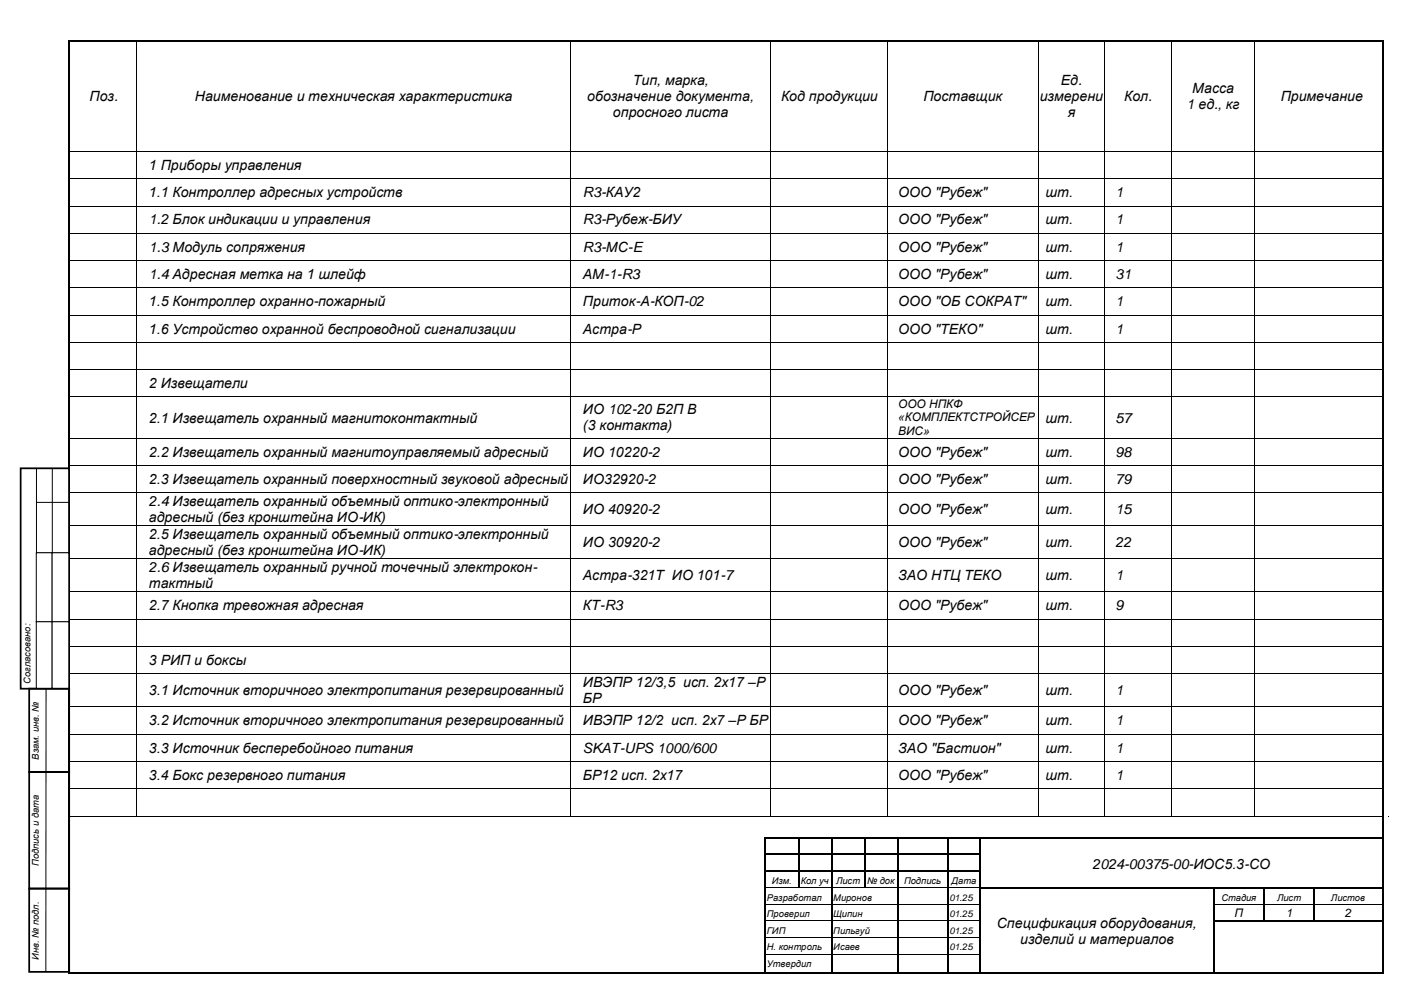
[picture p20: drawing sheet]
<svg xmlns="http://www.w3.org/2000/svg" width="420mm" height="297mm" viewBox="0 0 420 297" stroke-linecap="round" stroke-linejoin="round" font-family="sans-serif">
<defs><g id="words">
<g font-size="4.2">
<text x="189.7" y="25.4">Тип, марка,</text>
<text x="318.1" y="25.4">Ед.</text>
<text x="357.5" y="27.9">Масса</text>
<text x="26.8" y="30.3">Поз.</text>
<text x="58.4" y="30.3">Наименование и техническая характеристика</text>
<text x="176.1" y="30.3">обозначение документа,</text>
<text x="183.8" y="35.1">опросного листа</text>
<text x="234.2" y="30.3">Код продукции</text>
<text x="276.8" y="30.3">Поставщик</text>
<text x="311.7" y="30.3">измерени</text>
<text x="320.1" y="35.1">я</text>
<text x="337" y="30.3">Кол.</text>
<text x="355.8" y="32.8">1 ед., кг</text>
<text x="384" y="30.3">Примечание</text>
<text x="44.6" y="51">1 Приборы управления</text>
<text x="44.6" y="59.2">1.1 Контроллер адресных устройств</text>
<text x="174.8" y="59.2">R3-КАУ2</text>
<text x="269.3" y="59.2">ООО &quot;Рубеж&quot;</text>
<text x="313.4" y="59.2">шт.</text>
<text x="334.4" y="59.2">1</text>
<text x="44.6" y="67.3">1.2 Блок индикации и управления</text>
<text x="174.8" y="67.3">R3-Рубеж-БИУ</text>
<text x="269.3" y="67.3">ООО &quot;Рубеж&quot;</text>
<text x="313.4" y="67.3">шт.</text>
<text x="334.4" y="67.3">1</text>
<text x="44.6" y="75.5">1.3 Модуль сопряжения</text>
<text x="174.8" y="75.5">R3-МС-E</text>
<text x="269.3" y="75.5">ООО &quot;Рубеж&quot;</text>
<text x="313.4" y="75.5">шт.</text>
<text x="334.4" y="75.5">1</text>
<text x="44.6" y="83.8">1.4 Адресная метка на 1 шлейф</text>
<text x="174.8" y="83.8">АМ-1-R3</text>
<text x="269.3" y="83.8">ООО &quot;Рубеж&quot;</text>
<text x="313.4" y="83.8">шт.</text>
<text x="334.4" y="83.8">31</text>
<text x="44.6" y="91.9">1.5 Контроллер охранно-пожарный</text>
<text x="174.8" y="91.9">Приток-А-КОП-02</text>
<text x="269.3" y="91.9">ООО &quot;ОБ СОКРАТ&quot;</text>
<text x="313.4" y="91.9">шт.</text>
<text x="334.4" y="91.9">1</text>
<text x="44.6" y="100.1">1.6 Устройство охранной беспроводной сигнализации</text>
<text x="174.8" y="100.1">Астра-Р</text>
<text x="269.3" y="100.1">ООО &quot;ТЕКО&quot;</text>
<text x="313.4" y="100.1">шт.</text>
<text x="334.4" y="100.1">1</text>
<text x="44.6" y="116.5">2 Извещатели</text>
<text x="174.8" y="124.3">ИО 102-20 Б2П В</text>
<text x="44.6" y="126.8">2.1 Извещатель охранный магнитоконтактный</text>
<text x="174.8" y="129.2">(3 контакта)</text>
<text x="313.4" y="126.8">шт.</text>
<text x="334.4" y="126.8">57</text>
<text x="44.6" y="137">2.2 Извещатель охранный магнитоуправляемый адресный</text>
<text x="174.8" y="137">ИО 10220-2</text>
<text x="269.3" y="137">ООО &quot;Рубеж&quot;</text>
<text x="313.4" y="137">шт.</text>
<text x="334.4" y="137">98</text>
<text x="44.6" y="145.2">2.3 Извещатель охранный поверхностный звуковой адресный</text>
<text x="174.8" y="145.2">ИО32920-2</text>
<text x="269.3" y="145.2">ООО &quot;Рубеж&quot;</text>
<text x="313.4" y="145.2">шт.</text>
<text x="334.4" y="145.2">79</text>
<text x="44.6" y="151.8">2.4 Извещатель охранный объемный оптико-электронный</text>
<text x="174.8" y="154.2">ИО 40920-2</text>
<text x="269.3" y="154.2">ООО &quot;Рубеж&quot;</text>
<text x="313.4" y="154.2">шт.</text>
<text x="334.4" y="154.2">15</text>
<text x="44.6" y="156.7">адресный (без кронштейна ИО-ИК)</text>
<text x="44.6" y="161.8">2.5 Извещатель охранный объемный оптико-электронный</text>
<text x="44.6" y="166.6">адресный (без кронштейна ИО-ИК)</text>
<text x="174.8" y="164.1">ИО 30920-2</text>
<text x="269.3" y="164.1">ООО &quot;Рубеж&quot;</text>
<text x="313.4" y="164.1">шт.</text>
<text x="334.4" y="164.1">22</text>
<text x="44.6" y="171.7">2.6 Извещатель охранный ручной точечный электрокон-</text>
<text x="44.6" y="176.5">тактный</text>
<text x="174.8" y="174.1">Астра-321Т ИО 101-7</text>
<text x="269.3" y="174.1">ЗАО НТЦ ТЕКО</text>
<text x="313.4" y="174.1">шт.</text>
<text x="334.4" y="174.1">1</text>
<text x="44.6" y="183.1">2.7 Кнопка тревожная адресная</text>
<text x="174.8" y="183.1">КТ-R3</text>
<text x="269.3" y="183.1">ООО &quot;Рубеж&quot;</text>
<text x="313.4" y="183.1">шт.</text>
<text x="334.4" y="183.1">9</text>
<text x="44.6" y="199.5">3 РИП и боксы</text>
<text x="44.6" y="208.6">3.1 Источник вторичного электропитания резервированный</text>
<text x="174.8" y="206.1">ИВЭПР 12/3,5 исп. 2x17 –Р</text>
<text x="269.3" y="208.6">ООО &quot;Рубеж&quot;</text>
<text x="313.4" y="208.6">шт.</text>
<text x="334.4" y="208.6">1</text>
<text x="174.8" y="211">БР</text>
<text x="44.6" y="217.6">3.2 Источник вторичного электропитания резервированный</text>
<text x="174.8" y="217.6">ИВЭПР 12/2 исп. 2x7 –Р БР</text>
<text x="269.3" y="217.6">ООО &quot;Рубеж&quot;</text>
<text x="313.4" y="217.6">шт.</text>
<text x="334.4" y="217.6">1</text>
<text x="44.6" y="225.8">3.3 Источник бесперебойного питания</text>
<text x="174.8" y="225.8">SKAT-UPS 1000/600</text>
<text x="269.3" y="225.8">ЗАО &quot;Бастион&quot;</text>
<text x="313.4" y="225.8">шт.</text>
<text x="334.4" y="225.8">1</text>
<text x="44.6" y="234">3.4 Бокс резервного питания</text>
<text x="174.8" y="234">БР12 исп. 2x17</text>
<text x="269.3" y="234">ООО &quot;Рубеж&quot;</text>
<text x="313.4" y="234">шт.</text>
<text x="334.4" y="234">1</text>
<text x="327.6" y="260.9">2024-00375-00-ИОС5.3-СО</text>
<text x="298.8" y="278.5">Спецификация оборудования,</text>
<text x="305.9" y="283.3">изделий и материалов</text>
</g>
<g font-size="3.6">
<text x="269.3" y="122.4">ООО НПКФ</text>
<text x="269.3" y="126.4">«КОМПЛЕКТСТРОЙСЕР</text>
<text x="269.3" y="130.5">ВИС»</text>
<text x="370.2" y="275">П</text>
<text x="385.5" y="275">1</text>
<text x="403.2" y="275">2</text>
</g>
<g font-size="2.8">
<text x="9.1" y="205.1" transform="rotate(-90 9.1 205.1)">Согласовано:</text>
<text x="11.6" y="227.9" transform="rotate(-90 11.6 227.9)">Взам. инв. №</text>
<text x="11.6" y="259.8" transform="rotate(-90 11.6 259.8)">Подпись и дата</text>
<text x="231.4" y="265.3">Изм.</text>
<text x="240.1" y="265.3">Кол уч</text>
<text x="250.7" y="265.3">Лист</text>
<text x="260" y="265.3">№ док</text>
<text x="271.1" y="265.3">Подпись</text>
<text x="285.3" y="265.3">Дата</text>
<text x="229.9" y="270.2">Разработал</text>
<text x="229.9" y="275.2">Проверил</text>
<text x="249.8" y="270.2">Миронов</text>
<text x="249.8" y="275.2">Щипин</text>
<text x="284.6" y="270.2">01.25</text>
<text x="284.6" y="275.2">01.25</text>
<text x="366.2" y="270.3">Стадия</text>
<text x="382.9" y="270.3">Лист</text>
<text x="399" y="270.3">Листов</text>
<text x="229.9" y="280.2">ГИП</text>
<text x="249.8" y="280.2">Пильгуй</text>
<text x="284.6" y="280.2">01.25</text>
<text x="11.6" y="288" transform="rotate(-90 11.6 288)">Инв. № подл.</text>
<text x="229.9" y="285.2">Н. контроль</text>
<text x="249.8" y="285.2">Исаев</text>
<text x="284.6" y="285.2">01.25</text>
<text x="229.9" y="290.2">Утвердил</text>
</g>
</g></defs>
<g fill="#000">
<path d="M20.7 12h.3v.4h-.3z" fill-rule="evenodd"/>
<path d="M20.7 12h.3v.4h-.3z" fill-rule="evenodd"/>
<path d="M414.6 12h.4v.4h-.4z" fill-rule="evenodd"/>
<path d="M414.6 12h.4v.4h-.4z" fill-rule="evenodd"/>
<path d="M229.2 251.1h.4v.3h-.4z" fill-rule="evenodd"/>
<path d="M229.2 251.1h.4v.3h-.4z" fill-rule="evenodd"/>
<path d="M229.2 256.1h.4v.3h-.4z" fill-rule="evenodd"/>
<path d="M239.2 251.1h.4v.3h-.4z" fill-rule="evenodd"/>
<path d="M239.2 256.1h.4v.3h-.4z" fill-rule="evenodd"/>
<path d="M249.2 251.1h.4v.3h-.4z" fill-rule="evenodd"/>
<path d="M249.2 256.1h.4v.3h-.4z" fill-rule="evenodd"/>
<path d="M259.1 251.1h.4v.3h-.4z" fill-rule="evenodd"/>
<path d="M259.1 256.1h.4v.3h-.4z" fill-rule="evenodd"/>
<path d="M269 251.1h.3v.3h-.3z" fill-rule="evenodd"/>
<path d="M269 256.1h.3v.3h-.3z" fill-rule="evenodd"/>
<path d="M284 251.1h.4v.3h-.4z" fill-rule="evenodd"/>
<path d="M284 256.1h.4v.3h-.4z" fill-rule="evenodd"/>
<path d="M293.8 251.1h.3v.3h-.3z" fill-rule="evenodd"/>
<path d="M293.8 256.1h.3v.3h-.3z" fill-rule="evenodd"/>
<path d="M229.2 261.2h.4v.3h-.4z" fill-rule="evenodd"/>
<path d="M229.2 266.2h.4v.3h-.4z" fill-rule="evenodd"/>
<path d="M229.2 271.2h.4v.3h-.4z" fill-rule="evenodd"/>
<path d="M229.2 276.2h.4v.3h-.4z" fill-rule="evenodd"/>
<path d="M239.2 261.2h.4v.3h-.4z" fill-rule="evenodd"/>
<path d="M249.2 261.2h.4v.3h-.4z" fill-rule="evenodd"/>
<path d="M249.2 266.2h.4v.3h-.4z" fill-rule="evenodd"/>
<path d="M249.2 271.2h.4v.3h-.4z" fill-rule="evenodd"/>
<path d="M249.2 276.2h.4v.3h-.4z" fill-rule="evenodd"/>
<path d="M259.1 261.2h.4v.3h-.4z" fill-rule="evenodd"/>
<path d="M269 261.2h.3v.3h-.3z" fill-rule="evenodd"/>
<path d="M269 266.2h.3v.3h-.3z" fill-rule="evenodd"/>
<path d="M269 271.2h.3v.3h-.3z" fill-rule="evenodd"/>
<path d="M269 276.2h.3v.3h-.3z" fill-rule="evenodd"/>
<path d="M284 261.2h.4v.3h-.4z" fill-rule="evenodd"/>
<path d="M284 266.2h.4v.3h-.4z" fill-rule="evenodd"/>
<path d="M284 271.2h.4v.3h-.4z" fill-rule="evenodd"/>
<path d="M284 276.2h.4v.3h-.4z" fill-rule="evenodd"/>
<path d="M293.8 261.2h.3v.3h-.3z" fill-rule="evenodd"/>
<path d="M293.8 266.2h.3v.3h-.3z" fill-rule="evenodd"/>
<path d="M293.8 271.2h.3v.3h-.3z" fill-rule="evenodd"/>
<path d="M293.8 276.2h.3v.3h-.3z" fill-rule="evenodd"/>
<path d="M363.8 266.2h.3v.3h-.3z" fill-rule="evenodd"/>
<path d="M363.8 271.2h.3v.3h-.3z" fill-rule="evenodd"/>
<path d="M363.8 276.2h.3v.3h-.3z" fill-rule="evenodd"/>
<path d="M378.8 266.2h.3v.3h-.3z" fill-rule="evenodd"/>
<path d="M378.8 271.2h.3v.3h-.3z" fill-rule="evenodd"/>
<path d="M378.8 276.2h.3v.3h-.3z" fill-rule="evenodd"/>
<path d="M393.8 266.2h.3v.3h-.3z" fill-rule="evenodd"/>
<path d="M393.8 271.2h.3v.3h-.3z" fill-rule="evenodd"/>
<path d="M393.8 276.2h.3v.3h-.3z" fill-rule="evenodd"/>
<path d="M20.7 291.6h.3v.3h-.3z" fill-rule="evenodd"/>
<path d="M20.7 291.6h.3v.3h-.3z" fill-rule="evenodd"/>
<path d="M229.2 281.2h.4v.3h-.4z" fill-rule="evenodd"/>
<path d="M229.2 286.2h.4v.3h-.4z" fill-rule="evenodd"/>
<path d="M249.2 281.2h.4v.3h-.4z" fill-rule="evenodd"/>
<path d="M249.2 286.2h.4v.3h-.4z" fill-rule="evenodd"/>
<path d="M269 281.2h.3v.3h-.3z" fill-rule="evenodd"/>
<path d="M269 286.2h.3v.3h-.3z" fill-rule="evenodd"/>
<path d="M284 281.2h.4v.3h-.4z" fill-rule="evenodd"/>
<path d="M284 286.2h.4v.3h-.4z" fill-rule="evenodd"/>
<path d="M293.8 281.2h.3v.3h-.3z" fill-rule="evenodd"/>
<path d="M293.8 286.2h.3v.3h-.3z" fill-rule="evenodd"/>
<path d="M363.8 281.2h.3v.3h-.3z" fill-rule="evenodd"/>
<path d="M363.8 286.2h.3v.3h-.3z" fill-rule="evenodd"/>
<path d="M414.6 291.6h.4v.3h-.4z" fill-rule="evenodd"/>
<path d="M414.6 291.6h.4v.3h-.4z" fill-rule="evenodd"/>
</g>
<g fill="none" stroke="#000" stroke-width=".34">
<path d="M20.8 12.4v279.2M21 12.2h393.6M414.8 12.4v279.2M229.4 251.4v4.7M229.4 256.4v4.8M229.6 251.3h9.6M229.6 256.3h9.6M239.4 251.4v4.7M239.4 256.4v4.8M239.6 251.3h9.6M239.6 256.3h9.6M249.4 251.4v4.7"/>
<path d="M249.4 256.4v4.8M249.6 251.3h9.5M249.6 256.3h9.5M259.3 251.4v4.7M259.3 256.4v4.8M259.5 251.3h9.5M259.5 256.3h9.5M269.1 251.4v4.7M269.1 256.4v4.8M269.3 251.3h14.7M269.3 256.3h14.7M284.2 251.4v4.7"/>
<path d="M284.2 256.4v4.8M284.4 251.3h9.4M284.4 256.3h9.4M293.9 251.4v4.7M293.9 256.4v4.8M294.1 251.3h120.5M229.4 261.5v4.7M229.4 266.5v4.7M229.4 271.5v4.7M229.4 276.5v4.7M229.6 261.4h9.6M239.4 261.5v4.7"/>
<path d="M239.6 261.4h9.6M249.4 261.5v4.7M249.4 266.5v4.7M249.4 271.5v4.7M249.4 276.5v4.7M249.6 261.4h9.5M259.3 261.5v4.7M259.5 261.4h9.5M269.1 261.5v4.7M269.1 266.5v4.7M269.1 271.5v4.7M269.1 276.5v4.7"/>
<path d="M269.3 261.4h14.7M284.2 261.5v4.7M284.2 266.5v4.7M284.2 271.5v4.7M284.2 276.5v4.7M284.4 261.4h9.4M293.9 261.5v4.7M293.9 266.5v4.7M293.9 271.5v4.7M293.9 276.5v4.7M294.1 266.4h69.7M364 266.5v4.7"/>
<path d="M364 271.5v4.7M364 276.5v4.7M364.1 266.4h14.7M364.1 276.3h14.7M379 266.5v4.7M379 271.5v4.7M379.1 266.4h14.7M379.1 276.3h14.7M393.9 266.5v4.7M393.9 271.5v4.7M394.1 266.4h20.5M394.1 276.3h20.5"/>
<path d="M21 291.8h393.6M229.4 281.5v4.7M229.4 286.5v5.1M249.4 281.5v4.7M249.4 286.5v5.1M269.1 281.5v4.7M269.1 286.5v5.1M284.2 281.5v4.7M284.2 286.5v5.1M293.9 281.5v4.7M293.9 286.5v5.1M364 281.5v4.7"/>
<path d="M364 286.5v5.1"/>
</g>
<g fill="none" stroke="#000" stroke-width=".3">
<path d="M229.6 266.2h9.6M229.6 271.2h19.6M229.6 276.2h19.6M239.3 266.2h9.9M249.6 266.2h9.5M249.6 271.2h19.4M249.6 276.2h19.4M259.2 266.2h9.8M269.3 266.2h14.7M269.3 271.2h14.7M269.3 276.2h14.7M284.4 266.2h9.4"/>
<path d="M284.4 271.2h9.4M284.4 276.2h9.4M364.1 271.3h14.7M379.1 271.3h14.7M394.1 271.3h20.5M229.6 281.2h19.6M229.6 286.2h19.6M249.6 281.2h19.4M249.6 286.2h19.4M269.3 281.2h14.7M269.3 286.2h14.7M284.4 281.2h9.4"/>
<path d="M284.4 286.2h9.4"/>
</g>
<path d="M6.2 140.5h14.5v66.1h-14.5z" fill-rule="evenodd" fill="#fff"/>
<path d="M6.2 140.5h14.5v66.1h-14.5zM8.7 206.6h12v25h-12zM8.7 231.6h12v35h-12zM8.7 266.6h12v25h-12z" fill="none" stroke="#000" stroke-width=".53"/>
<path d="M10.9 140.5v66.1M10.9 150.7h9.8M15.7 140.5v66.1M10.9 165.9h9.8M10.9 186h9.8M13.8 206.6l-.1 85" fill="none" stroke="#000" stroke-width=".3"/>
<path d="M10.9 186.5h4.7v20h-4.7z" fill-rule="evenodd" fill="#fff"/>
<path d="M10.9 186.5h4.7v20h-4.7z" fill="none" stroke="#000" stroke-width=".3"/>
<path d="M15.6 186.5h5v20h-5z" fill-rule="evenodd" fill="#fff"/>
<path d="M15.6 186.5h5v20h-5z" fill="none" stroke="#000" stroke-width=".3"/>
<path d="M10.9 165.8h4.7v20.7h-4.7z" fill-rule="evenodd" fill="#fff"/>
<path d="M10.9 165.8h4.7v20.7h-4.7z" fill="none" stroke="#000" stroke-width=".3"/>
<path d="M15.6 165.8h5v20.7h-5z" fill-rule="evenodd" fill="#fff"/>
<g fill="none" stroke="#000" stroke-width=".3">
<path d="M41.1 12.4v32.9M171.1 12.4v32.9M231.1 12.4v32.9M266.2 12.4v32.9M311.2 12.4v32.9M331.2 12.4v32.9M351.2 12.4v32.9M376.3 12.4v32.9M21.2 45.4h19.8M21.2 53.6h19.8M41.1 45.5v8M41.1 53.7v8"/>
<path d="M41.2 45.4h129.9M41.2 53.6h129.9M171.1 45.5v8M171.1 53.7v8M171.2 45.4h59.8M171.2 53.6h59.8M231.1 45.5v8M231.1 53.7v8M231.2 45.4h34.9M231.2 53.6h34.9M266.2 45.5v8M266.2 53.7v8"/>
<path d="M266.2 45.4h44.9M266.2 53.6h44.9M311.2 45.5v8M311.2 53.7v8M311.3 45.4h19.8M311.3 53.6h19.8M331.2 45.5v8M331.2 53.7v8M331.3 45.4h19.8M331.3 53.6h19.8M351.2 45.5v8M351.2 53.7v8"/>
<path d="M351.3 45.4h24.9M351.3 53.6h24.9M376.3 45.5v8M376.3 53.7v8M376.3 45.4h38.3M376.3 53.6h38.3M21.2 61.8h19.8M21.2 70h19.8M21.2 78.2h19.8M41.1 61.9v8M41.1 70v8.1M41.1 78.3v8"/>
<path d="M41.2 61.8h129.9M41.2 70h129.9M41.2 78.2h129.9M171.1 61.9v8M171.1 70v8.1M171.1 78.3v8M171.2 61.8h59.8M171.2 70h59.8M171.2 78.2h59.8M231.1 61.9v8M231.1 70v8.1M231.1 78.3v8"/>
<path d="M231.2 61.8h34.9M231.2 70h34.9M231.2 78.2h34.9M266.2 61.9v8M266.2 70v8.1M266.2 78.3v8M266.2 61.8h44.9M266.2 70h44.9M266.2 78.2h44.9M311.2 61.9v8M311.2 70v8.1M311.2 78.3v8"/>
<path d="M311.3 61.8h19.8M311.3 70h19.8M311.3 78.2h19.8M331.2 61.9v8M331.2 70v8.1M331.2 78.3v8M331.3 61.8h19.8M331.3 70h19.8M331.3 78.2h19.8M351.2 61.9v8M351.2 70v8.1M351.2 78.3v8"/>
<path d="M351.3 61.8h24.9M351.3 70h24.9M351.3 78.2h24.9M376.3 61.9v8M376.3 70v8.1M376.3 78.3v8M376.3 61.8h38.3M376.3 70h38.3M376.3 78.2h38.3M21.2 86.4h19.8M21.2 94.5h19.8M41.1 86.5v7.9"/>
<path d="M41.1 94.6v8M41.2 86.4h129.9M41.2 94.5h129.9M171.1 86.5v7.9M171.1 94.6v8M171.2 86.4h59.8M171.2 94.5h59.8M231.1 86.5v7.9M231.1 94.6v8M231.2 86.4h34.9M231.2 94.5h34.9M266.2 86.5v7.9"/>
<path d="M266.2 94.6v8M266.2 86.4h44.9M266.2 94.5h44.9M311.2 86.5v7.9M311.2 94.6v8M311.3 86.4h19.8M311.3 94.5h19.8M331.2 86.5v7.9M331.2 94.6v8M331.3 86.4h19.8M331.3 94.5h19.8M351.2 86.5v7.9"/>
<path d="M351.2 94.6v8M351.3 86.4h24.9M351.3 94.5h24.9M376.3 86.5v7.9M376.3 94.6v8M376.3 86.4h38.3M376.3 94.5h38.3M21.2 102.7h19.8M21.2 110.9h19.8M21.2 119.1h19.8M41.1 102.8v8.1M41.1 111v8"/>
<path d="M41.1 119.2v12.2M41.2 102.7h129.9M41.2 110.9h129.9M41.2 119.1h129.9M171.1 102.8v8.1M171.1 111v8M171.1 119.2v12.2M171.2 102.7h59.8M171.2 110.9h59.8M171.2 119.1h59.8M231.1 102.8v8.1M231.1 111v8"/>
<path d="M231.1 119.2v12.2M231.2 102.7h34.9M231.2 110.9h34.9M231.2 119.1h34.9M266.2 102.8v8.1M266.2 111v8M266.2 119.2v12.2M266.2 102.7h44.9M266.2 110.9h44.9M266.2 119.1h44.9M311.2 102.8v8.1M311.2 111v8"/>
<path d="M311.2 119.2v12.2M311.3 102.7h19.8M311.3 110.9h19.8M311.3 119.1h19.8M331.2 102.8v8.1M331.2 111v8M331.2 119.2v12.2M331.3 102.7h19.8M331.3 110.9h19.8M331.3 119.1h19.8M351.2 102.8v8.1M351.2 111v8"/>
<path d="M351.2 119.2v12.2M351.3 102.7h24.9M351.3 110.9h24.9M351.3 119.1h24.9M376.3 102.8v8.1M376.3 111v8M376.3 119.2v12.2M376.3 102.7h38.3M376.3 110.9h38.3M376.3 119.1h38.3M21.2 131.4h19.8M21.2 139.7h19.8"/>
<path d="M41.1 131.5v8.1M41.1 139.7v8.1M41.2 131.4h129.9M41.2 139.7h129.9M171.1 131.5v8.1M171.1 139.7v8.1M171.2 131.4h59.8M171.2 139.7h59.8M231.1 131.5v8.1M231.1 139.7v8.1M231.2 131.4h34.9M231.2 139.7h34.9"/>
<path d="M266.2 131.5v8.1M266.2 139.7v8.1M266.2 131.4h44.9M266.2 139.7h44.9M311.2 131.5v8.1M311.2 139.7v8.1M311.3 131.4h19.8M311.3 139.7h19.8M331.2 131.5v8.1M331.2 139.7v8.1M331.3 131.4h19.8M331.3 139.7h19.8"/>
<path d="M351.2 131.5v8.1M351.2 139.7v8.1M351.3 131.4h24.9M351.3 139.7h24.9M376.3 131.5v8.1M376.3 139.7v8.1M376.3 131.4h38.3M376.3 139.7h38.3M21.2 147.9h19.8M21.2 157.8h19.8M41.1 148v9.7M41.1 157.9v9.7"/>
<path d="M41.2 147.9h129.9M41.2 157.8h129.9M171.1 148v9.7M171.1 157.9v9.7M171.2 147.9h59.8M171.2 157.8h59.8M231.1 148v9.7M231.1 157.9v9.7M231.2 147.9h34.9M231.2 157.8h34.9M266.2 148v9.7M266.2 157.9v9.7"/>
<path d="M266.2 147.9h44.9M266.2 157.8h44.9M311.2 148v9.7M311.2 157.9v9.7M311.3 147.9h19.8M311.3 157.8h19.8M331.2 148v9.7M331.2 157.9v9.7M331.3 147.9h19.8M331.3 157.8h19.8M351.2 148v9.7M351.2 157.9v9.7"/>
<path d="M351.3 147.9h24.9M351.3 157.8h24.9M376.3 148v9.7M376.3 157.9v9.7M376.3 147.9h38.3M376.3 157.8h38.3M15.6 165.8h5v20.7h-5zM21.2 167.7h19.8M21.2 177.6h19.8M41.1 167.8v9.7M41.1 177.7v7.9M41.2 167.7h129.9"/>
<path d="M41.2 177.6h129.9M171.1 167.8v9.7M171.1 177.7v7.9M171.2 167.7h59.8M171.2 177.6h59.8M231.1 167.8v9.7M231.1 177.7v7.9M231.2 167.7h34.9M231.2 177.6h34.9M266.2 167.8v9.7M266.2 177.7v7.9M266.2 167.7h44.9"/>
<path d="M266.2 177.6h44.9M311.2 167.8v9.7M311.2 177.7v7.9M311.3 167.7h19.8M311.3 177.6h19.8M331.2 167.8v9.7M331.2 177.7v7.9M331.3 167.7h19.8M331.3 177.6h19.8M351.2 167.8v9.7M351.2 177.7v7.9M351.3 167.7h24.9"/>
<path d="M351.3 177.6h24.9M376.3 167.8v9.7M376.3 177.7v7.9M376.3 167.7h38.3M376.3 177.6h38.3M21.2 185.7h19.8M21.2 193.9h19.8M41.1 185.8v8.1M41.1 194v8.1M41.2 185.7h129.9M41.2 193.9h129.9M171.1 185.8v8.1"/>
<path d="M171.1 194v8.1M171.2 185.7h59.8M171.2 193.9h59.8M231.1 185.8v8.1M231.1 194v8.1M231.2 185.7h34.9M231.2 193.9h34.9M266.2 185.8v8.1M266.2 194v8.1M266.2 185.7h44.9M266.2 193.9h44.9M311.2 185.8v8.1"/>
<path d="M311.2 194v8.1M311.3 185.7h19.8M311.3 193.9h19.8M331.2 185.8v8.1M331.2 194v8.1M331.3 185.7h19.8M331.3 193.9h19.8M351.2 185.8v8.1M351.2 194v8.1M351.3 185.7h24.9M351.3 193.9h24.9M376.3 185.8v8.1"/>
<path d="M376.3 194v8.1M376.3 185.7h38.3M376.3 193.9h38.3M21.2 202.2h19.8M21.2 212.1h19.8M41.1 202.2v9.8M41.1 212.1v8.1M41.2 202.2h129.9M41.2 212.1h129.9M171.1 202.2v9.8M171.1 212.1v8.1M171.2 202.2h59.8"/>
<path d="M171.2 212.1h59.8M231.1 202.2v9.8M231.1 212.1v8.1M231.2 202.2h34.9M231.2 212.1h34.9M266.2 202.2v9.8M266.2 212.1v8.1M266.2 202.2h44.9M266.2 212.1h44.9M311.2 202.2v9.8M311.2 212.1v8.1M311.3 202.2h19.8"/>
<path d="M311.3 212.1h19.8M331.2 202.2v9.8M331.2 212.1v8.1M331.3 202.2h19.8M331.3 212.1h19.8M351.2 202.2v9.8M351.2 212.1v8.1M351.3 202.2h24.9M351.3 212.1h24.9M376.3 202.2v9.8M376.3 212.1v8.1M376.3 202.2h38.3"/>
<path d="M376.3 212.1h38.3M21.2 220.3h19.8M21.2 228.4h19.8M21.2 236.6h19.8M41.1 220.4v7.9M41.1 228.5v8M41.1 236.7v8.1M41.2 220.3h129.9M41.2 228.4h129.9M41.2 236.6h129.9M171.1 220.4v7.9M171.1 228.5v8"/>
<path d="M171.1 236.7v8.1M171.2 220.3h59.8M171.2 228.4h59.8M171.2 236.6h59.8M231.1 220.4v7.9M231.1 228.5v8M231.1 236.7v8.1M231.2 220.3h34.9M231.2 228.4h34.9M231.2 236.6h34.9M266.2 220.4v7.9M266.2 228.5v8"/>
<path d="M266.2 236.7v8.1M266.2 220.3h44.9M266.2 228.4h44.9M266.2 236.6h44.9M311.2 220.4v7.9M311.2 228.5v8M311.2 236.7v8.1M311.3 220.3h19.8M311.3 228.4h19.8M311.3 236.6h19.8M331.2 220.4v7.9M331.2 228.5v8"/>
<path d="M331.2 236.7v8.1M331.3 220.3h19.8M331.3 228.4h19.8M331.3 236.6h19.8M351.2 220.4v7.9M351.2 228.5v8M351.2 236.7v8.1M351.3 220.3h24.9M351.3 228.4h24.9M351.3 236.6h24.9M376.3 220.4v7.9M376.3 228.5v8"/>
<path d="M376.3 236.7v8.1M376.3 220.3h38.3M376.3 228.4h38.3M376.3 236.6h38.3M21.2 244.8h19.8M41.2 244.8h129.9M171.2 244.8h59.8M231.2 244.8h34.9M266.2 244.8h44.9M311.3 244.8h19.8M331.3 244.8h19.8M351.3 244.8h24.9"/>
<path d="M376.3 244.8h38.3"/>
</g>
<g fill="#000">
<path d="M21 45.3l.2 .2z" fill-rule="evenodd"/>
<path d="M21 53.5l.2 .2z" fill-rule="evenodd"/>
<path d="M41 45.3l.2 .2z" fill-rule="evenodd"/>
<path d="M41 53.5l.2 .2z" fill-rule="evenodd"/>
<path d="M171.1 45.3l.1 .2z" fill-rule="evenodd"/>
<path d="M171.1 53.5l.1 .2z" fill-rule="evenodd"/>
<path d="M231 45.3l.2 .2z" fill-rule="evenodd"/>
<path d="M231 53.5l.2 .2z" fill-rule="evenodd"/>
<path d="M266.1 45.3l.1 .2z" fill-rule="evenodd"/>
<path d="M266.1 53.5l.1 .2z" fill-rule="evenodd"/>
<path d="M311.1 45.3l.2 .2z" fill-rule="evenodd"/>
<path d="M311.1 53.5l.2 .2z" fill-rule="evenodd"/>
<path d="M331.1 45.3l.2 .2z" fill-rule="evenodd"/>
<path d="M331.1 53.5l.2 .2z" fill-rule="evenodd"/>
<path d="M351.1 45.3l.2 .2z" fill-rule="evenodd"/>
<path d="M351.1 53.5l.2 .2z" fill-rule="evenodd"/>
<path d="M376.2 45.3l.1 .2z" fill-rule="evenodd"/>
<path d="M376.2 53.5l.1 .2z" fill-rule="evenodd"/>
<path d="M21 61.7l.2 .2z" fill-rule="evenodd"/>
<path d="M21 69.9l.2 .1z" fill-rule="evenodd"/>
<path d="M21 78.1l.2 .2z" fill-rule="evenodd"/>
<path d="M41 61.7l.2 .2z" fill-rule="evenodd"/>
<path d="M41 69.9l.2 .1z" fill-rule="evenodd"/>
<path d="M41 78.1l.2 .2z" fill-rule="evenodd"/>
<path d="M171.1 61.7l.1 .2z" fill-rule="evenodd"/>
<path d="M171.1 69.9l.1 .1z" fill-rule="evenodd"/>
<path d="M171.1 78.1l.1 .2z" fill-rule="evenodd"/>
<path d="M231 61.7l.2 .2z" fill-rule="evenodd"/>
<path d="M231 69.9l.2 .1z" fill-rule="evenodd"/>
<path d="M231 78.1l.2 .2z" fill-rule="evenodd"/>
<path d="M266.1 61.7l.1 .2z" fill-rule="evenodd"/>
<path d="M266.1 69.9l.1 .1z" fill-rule="evenodd"/>
<path d="M266.1 78.1l.1 .2z" fill-rule="evenodd"/>
<path d="M311.1 61.7l.2 .2z" fill-rule="evenodd"/>
<path d="M311.1 69.9l.2 .1z" fill-rule="evenodd"/>
<path d="M311.1 78.1l.2 .2z" fill-rule="evenodd"/>
<path d="M331.1 61.7l.2 .2z" fill-rule="evenodd"/>
<path d="M331.1 69.9l.2 .1z" fill-rule="evenodd"/>
<path d="M331.1 78.1l.2 .2z" fill-rule="evenodd"/>
<path d="M351.1 61.7l.2 .2z" fill-rule="evenodd"/>
<path d="M351.1 69.9l.2 .1z" fill-rule="evenodd"/>
<path d="M351.1 78.1l.2 .2z" fill-rule="evenodd"/>
<path d="M376.2 61.7l.1 .2z" fill-rule="evenodd"/>
<path d="M376.2 69.9l.1 .1z" fill-rule="evenodd"/>
<path d="M376.2 78.1l.1 .2z" fill-rule="evenodd"/>
<path d="M21 86.3l.2 .2z" fill-rule="evenodd"/>
<path d="M21 94.4l.2 .2z" fill-rule="evenodd"/>
<path d="M41 86.3l.2 .2z" fill-rule="evenodd"/>
<path d="M41 94.4l.2 .2z" fill-rule="evenodd"/>
<path d="M171.1 86.3l.1 .2z" fill-rule="evenodd"/>
<path d="M171.1 94.4l.1 .2z" fill-rule="evenodd"/>
<path d="M231 86.3l.2 .2z" fill-rule="evenodd"/>
<path d="M231 94.4l.2 .2z" fill-rule="evenodd"/>
<path d="M266.1 86.3l.1 .2z" fill-rule="evenodd"/>
<path d="M266.1 94.4l.1 .2z" fill-rule="evenodd"/>
<path d="M311.1 86.3l.2 .2z" fill-rule="evenodd"/>
<path d="M311.1 94.4l.2 .2z" fill-rule="evenodd"/>
<path d="M331.1 86.3l.2 .2z" fill-rule="evenodd"/>
<path d="M331.1 94.4l.2 .2z" fill-rule="evenodd"/>
<path d="M351.1 86.3l.2 .2z" fill-rule="evenodd"/>
<path d="M351.1 94.4l.2 .2z" fill-rule="evenodd"/>
<path d="M376.2 86.3l.1 .2z" fill-rule="evenodd"/>
<path d="M376.2 94.4l.1 .2z" fill-rule="evenodd"/>
<path d="M21 102.6l.2 .2z" fill-rule="evenodd"/>
<path d="M21 110.9l.2 .1z" fill-rule="evenodd"/>
<path d="M21 119l.2 .2z" fill-rule="evenodd"/>
<path d="M41 102.6l.2 .2z" fill-rule="evenodd"/>
<path d="M41 110.9l.2 .1z" fill-rule="evenodd"/>
<path d="M41 119l.2 .2z" fill-rule="evenodd"/>
<path d="M171.1 102.6l.1 .2z" fill-rule="evenodd"/>
<path d="M171.1 110.9l.1 .1z" fill-rule="evenodd"/>
<path d="M171.1 119l.1 .2z" fill-rule="evenodd"/>
<path d="M231 102.6l.2 .2z" fill-rule="evenodd"/>
<path d="M231 110.9l.2 .1z" fill-rule="evenodd"/>
<path d="M231 119l.2 .2z" fill-rule="evenodd"/>
<path d="M266.1 102.6l.1 .2z" fill-rule="evenodd"/>
<path d="M266.1 110.9l.1 .1z" fill-rule="evenodd"/>
<path d="M266.1 119l.1 .2z" fill-rule="evenodd"/>
<path d="M311.1 102.6l.2 .2z" fill-rule="evenodd"/>
<path d="M311.1 110.9l.2 .1z" fill-rule="evenodd"/>
<path d="M311.1 119l.2 .2z" fill-rule="evenodd"/>
<path d="M331.1 102.6l.2 .2z" fill-rule="evenodd"/>
<path d="M331.1 110.9l.2 .1z" fill-rule="evenodd"/>
<path d="M331.1 119l.2 .2z" fill-rule="evenodd"/>
<path d="M351.1 102.6l.2 .2z" fill-rule="evenodd"/>
<path d="M351.1 110.9l.2 .1z" fill-rule="evenodd"/>
<path d="M351.1 119l.2 .2z" fill-rule="evenodd"/>
<path d="M376.2 102.6l.1 .2z" fill-rule="evenodd"/>
<path d="M376.2 110.9l.1 .1z" fill-rule="evenodd"/>
<path d="M376.2 119l.1 .2z" fill-rule="evenodd"/>
<path d="M21 131.4l.2 .1z" fill-rule="evenodd"/>
<path d="M21 139.6l.2 .1z" fill-rule="evenodd"/>
<path d="M41 131.4l.2 .1z" fill-rule="evenodd"/>
<path d="M41 139.6l.2 .1z" fill-rule="evenodd"/>
<path d="M171.1 131.4l.1 .1z" fill-rule="evenodd"/>
<path d="M171.1 139.6l.1 .1z" fill-rule="evenodd"/>
<path d="M231 131.4l.2 .1z" fill-rule="evenodd"/>
<path d="M231 139.6l.2 .1z" fill-rule="evenodd"/>
<path d="M266.1 131.4l.1 .1z" fill-rule="evenodd"/>
<path d="M266.1 139.6l.1 .1z" fill-rule="evenodd"/>
<path d="M311.1 131.4l.2 .1z" fill-rule="evenodd"/>
<path d="M311.1 139.6l.2 .1z" fill-rule="evenodd"/>
<path d="M331.1 131.4l.2 .1z" fill-rule="evenodd"/>
<path d="M331.1 139.6l.2 .1z" fill-rule="evenodd"/>
<path d="M351.1 131.4l.2 .1z" fill-rule="evenodd"/>
<path d="M351.1 139.6l.2 .1z" fill-rule="evenodd"/>
<path d="M376.2 131.4l.1 .1z" fill-rule="evenodd"/>
<path d="M376.2 139.6l.1 .1z" fill-rule="evenodd"/>
<path d="M21 147.8l.2 .2z" fill-rule="evenodd"/>
<path d="M21 157.7l.2 .2z" fill-rule="evenodd"/>
<path d="M41 147.8l.2 .2z" fill-rule="evenodd"/>
<path d="M41 157.7l.2 .2z" fill-rule="evenodd"/>
<path d="M171.1 147.8l.1 .2z" fill-rule="evenodd"/>
<path d="M171.1 157.7l.1 .2z" fill-rule="evenodd"/>
<path d="M231 147.8l.2 .2z" fill-rule="evenodd"/>
<path d="M231 157.7l.2 .2z" fill-rule="evenodd"/>
<path d="M266.1 147.8l.1 .2z" fill-rule="evenodd"/>
<path d="M266.1 157.7l.1 .2z" fill-rule="evenodd"/>
<path d="M311.1 147.8l.2 .2z" fill-rule="evenodd"/>
<path d="M311.1 157.7l.2 .2z" fill-rule="evenodd"/>
<path d="M331.1 147.8l.2 .2z" fill-rule="evenodd"/>
<path d="M331.1 157.7l.2 .2z" fill-rule="evenodd"/>
<path d="M351.1 147.8l.2 .2z" fill-rule="evenodd"/>
<path d="M351.1 157.7l.2 .2z" fill-rule="evenodd"/>
<path d="M376.2 147.8l.1 .2z" fill-rule="evenodd"/>
<path d="M376.2 157.7l.1 .2z" fill-rule="evenodd"/>
<path d="M21 167.6l.2 .2z" fill-rule="evenodd"/>
<path d="M21 177.5l.2 .2z" fill-rule="evenodd"/>
<path d="M41 167.6l.2 .2z" fill-rule="evenodd"/>
<path d="M41 177.5l.2 .2z" fill-rule="evenodd"/>
<path d="M171.1 167.6l.1 .2z" fill-rule="evenodd"/>
<path d="M171.1 177.5l.1 .2z" fill-rule="evenodd"/>
<path d="M231 167.6l.2 .2z" fill-rule="evenodd"/>
<path d="M231 177.5l.2 .2z" fill-rule="evenodd"/>
<path d="M266.1 167.6l.1 .2z" fill-rule="evenodd"/>
<path d="M266.1 177.5l.1 .2z" fill-rule="evenodd"/>
<path d="M311.1 167.6l.2 .2z" fill-rule="evenodd"/>
<path d="M311.1 177.5l.2 .2z" fill-rule="evenodd"/>
<path d="M331.1 167.6l.2 .2z" fill-rule="evenodd"/>
<path d="M331.1 177.5l.2 .2z" fill-rule="evenodd"/>
<path d="M351.1 167.6l.2 .2z" fill-rule="evenodd"/>
<path d="M351.1 177.5l.2 .2z" fill-rule="evenodd"/>
<path d="M376.2 167.6l.1 .2z" fill-rule="evenodd"/>
<path d="M376.2 177.5l.1 .2z" fill-rule="evenodd"/>
<path d="M21 185.6l.2 .2z" fill-rule="evenodd"/>
<path d="M21 193.9l.2 .1z" fill-rule="evenodd"/>
<path d="M41 185.6l.2 .2z" fill-rule="evenodd"/>
<path d="M41 193.9l.2 .1z" fill-rule="evenodd"/>
<path d="M171.1 185.6l.1 .2z" fill-rule="evenodd"/>
<path d="M171.1 193.9l.1 .1z" fill-rule="evenodd"/>
<path d="M231 185.6l.2 .2z" fill-rule="evenodd"/>
<path d="M231 193.9l.2 .1z" fill-rule="evenodd"/>
<path d="M266.1 185.6l.1 .2z" fill-rule="evenodd"/>
<path d="M266.1 193.9l.1 .1z" fill-rule="evenodd"/>
<path d="M311.1 185.6l.2 .2z" fill-rule="evenodd"/>
<path d="M311.1 193.9l.2 .1z" fill-rule="evenodd"/>
<path d="M331.1 185.6l.2 .2z" fill-rule="evenodd"/>
<path d="M331.1 193.9l.2 .1z" fill-rule="evenodd"/>
<path d="M351.1 185.6l.2 .2z" fill-rule="evenodd"/>
<path d="M351.1 193.9l.2 .1z" fill-rule="evenodd"/>
<path d="M376.2 185.6l.1 .2z" fill-rule="evenodd"/>
<path d="M376.2 193.9l.1 .1z" fill-rule="evenodd"/>
<path d="M21 202.1l.2 .1z" fill-rule="evenodd"/>
<path d="M21 212l.2 .1z" fill-rule="evenodd"/>
<path d="M41 202.1l.2 .1z" fill-rule="evenodd"/>
<path d="M41 212l.2 .1z" fill-rule="evenodd"/>
<path d="M171.1 202.1l.1 .1z" fill-rule="evenodd"/>
<path d="M171.1 212l.1 .1z" fill-rule="evenodd"/>
<path d="M231 202.1l.2 .1z" fill-rule="evenodd"/>
<path d="M231 212l.2 .1z" fill-rule="evenodd"/>
<path d="M266.1 202.1l.1 .1z" fill-rule="evenodd"/>
<path d="M266.1 212l.1 .1z" fill-rule="evenodd"/>
<path d="M311.1 202.1l.2 .1z" fill-rule="evenodd"/>
<path d="M311.1 212l.2 .1z" fill-rule="evenodd"/>
<path d="M331.1 202.1l.2 .1z" fill-rule="evenodd"/>
<path d="M331.1 212l.2 .1z" fill-rule="evenodd"/>
<path d="M351.1 202.1l.2 .1z" fill-rule="evenodd"/>
<path d="M351.1 212l.2 .1z" fill-rule="evenodd"/>
<path d="M376.2 202.1l.1 .1z" fill-rule="evenodd"/>
<path d="M376.2 212l.1 .1z" fill-rule="evenodd"/>
<path d="M21 220.2l.2 .2z" fill-rule="evenodd"/>
<path d="M21 228.3l.2 .2z" fill-rule="evenodd"/>
<path d="M21 236.5l.2 .2z" fill-rule="evenodd"/>
<path d="M41 220.2l.2 .2z" fill-rule="evenodd"/>
<path d="M41 228.3l.2 .2z" fill-rule="evenodd"/>
<path d="M41 236.5l.2 .2z" fill-rule="evenodd"/>
<path d="M171.1 220.2l.1 .2z" fill-rule="evenodd"/>
<path d="M171.1 228.3l.1 .2z" fill-rule="evenodd"/>
<path d="M171.1 236.5l.1 .2z" fill-rule="evenodd"/>
<path d="M231 220.2l.2 .2z" fill-rule="evenodd"/>
<path d="M231 228.3l.2 .2z" fill-rule="evenodd"/>
<path d="M231 236.5l.2 .2z" fill-rule="evenodd"/>
<path d="M266.1 220.2l.1 .2z" fill-rule="evenodd"/>
<path d="M266.1 228.3l.1 .2z" fill-rule="evenodd"/>
<path d="M266.1 236.5l.1 .2z" fill-rule="evenodd"/>
<path d="M311.1 220.2l.2 .2z" fill-rule="evenodd"/>
<path d="M311.1 228.3l.2 .2z" fill-rule="evenodd"/>
<path d="M311.1 236.5l.2 .2z" fill-rule="evenodd"/>
<path d="M331.1 220.2l.2 .2z" fill-rule="evenodd"/>
<path d="M331.1 228.3l.2 .2z" fill-rule="evenodd"/>
<path d="M331.1 236.5l.2 .2z" fill-rule="evenodd"/>
<path d="M351.1 220.2l.2 .2z" fill-rule="evenodd"/>
<path d="M351.1 228.3l.2 .2z" fill-rule="evenodd"/>
<path d="M351.1 236.5l.2 .2z" fill-rule="evenodd"/>
<path d="M376.2 220.2l.1 .2z" fill-rule="evenodd"/>
<path d="M376.2 228.3l.1 .2z" fill-rule="evenodd"/>
<path d="M376.2 236.5l.1 .2z" fill-rule="evenodd"/>
<path d="M21 244.8l.2 .1z" fill-rule="evenodd"/>
<path d="M21 244.8l.2 .1z" fill-rule="evenodd"/>
<path d="M41 244.8l.2 .1z" fill-rule="evenodd"/>
<path d="M171.1 244.8l.1 .1z" fill-rule="evenodd"/>
<path d="M231 244.8l.2 .1z" fill-rule="evenodd"/>
<path d="M266.1 244.8l.1 .1z" fill-rule="evenodd"/>
<path d="M311.1 244.8l.2 .1z" fill-rule="evenodd"/>
<path d="M331.1 244.8l.2 .1z" fill-rule="evenodd"/>
<path d="M351.1 244.8l.2 .1z" fill-rule="evenodd"/>
<path d="M376.2 244.8l.1 .1z" fill-rule="evenodd"/>
<path d="M416.1 244.8l.2 .1z" fill-rule="evenodd"/>
<path d="M416.1 244.8l.2 .1z" fill-rule="evenodd"/>
</g>
<use href="#words"/>
</svg>
